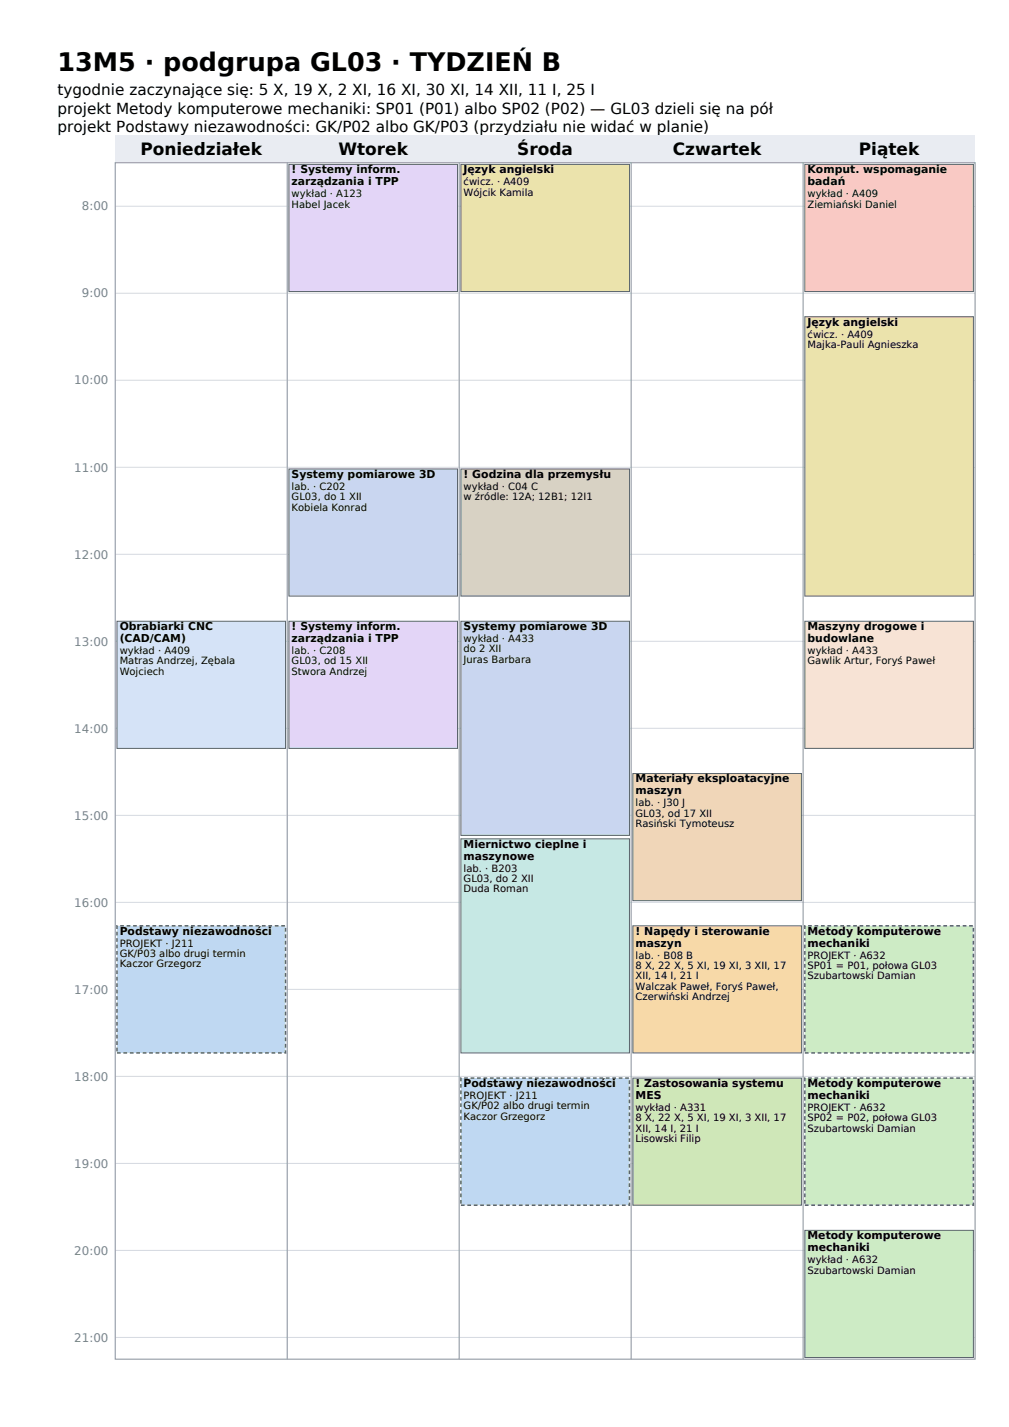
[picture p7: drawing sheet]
<svg xmlns="http://www.w3.org/2000/svg" width="210mm" height="297mm" viewBox="0 0 210 297" stroke-linecap="round" stroke-linejoin="round" font-family="sans-serif">
<defs><g id="words">
<text font-size="5.3" x="12" y="14.8">13M5 · podgrupa GL03 · TYDZIEŃ B</text>
<g font-size="3.5">
<text x="29.2" y="32.3">Poniedziałek</text>
<text x="70.4" y="32.3">Wtorek</text>
<text x="107.7" y="32.3">Środa</text>
<text x="140" y="32.3">Czwartek</text>
<text x="178.7" y="32.3">Piątek</text>
</g>
<g font-size="3.2">
<text x="12" y="19.8">tygodnie zaczynające się: 5 X, 19 X, 2 XI, 16 XI, 30 XI, 14 XII, 11 I, 25 I</text>
<text x="12" y="23.6">projekt Metody komputerowe mechaniki: SP01 (P01) albo SP02 (P02) — GL03 dzieli się na pół</text>
<text x="12" y="27.5">projekt Podstawy niezawodności: GK/P02 albo GK/P03 (przydziału nie widać w planie)</text>
</g>
<g font-size="2.5" fill="#7a8189">
<text x="17" y="43.8">8:00</text>
<text x="17" y="61.9">9:00</text>
<text x="15.5" y="80">10:00</text>
<text x="15.5" y="98.1">11:00</text>
<text x="15.5" y="116.2">12:00</text>
<text x="15.5" y="134.4">13:00</text>
<text x="15.5" y="152.5">14:00</text>
<text x="15.5" y="170.6">15:00</text>
<text x="15.5" y="188.7">16:00</text>
<text x="15.5" y="206.8">17:00</text>
<text x="15.5" y="224.9">18:00</text>
<text x="15.5" y="243">19:00</text>
<text x="15.5" y="261.1">20:00</text>
<text x="15.5" y="279.2">21:00</text>
</g>
<g font-size="2.3">
<text x="60.7" y="36.1">! Systemy inform.</text>
<text x="60.7" y="38.6">zarządzania i TPP</text>
<text x="96.5" y="36.1">Język angielski</text>
<text x="168.1" y="36.1">Komput. wspomaganie</text>
<text x="168.1" y="38.6">badań</text>
<text x="168.1" y="67.7">Język angielski</text>
<text x="60.7" y="99.4">Systemy pomiarowe 3D</text>
<text x="96.5" y="99.4">! Godzina dla przemysłu</text>
<text x="24.9" y="131.1">Obrabiarki CNC</text>
<text x="60.7" y="131.1">! Systemy inform.</text>
<text x="96.5" y="131.1">Systemy pomiarowe 3D</text>
<text x="168.1" y="131.1">Maszyny drogowe i</text>
<text x="24.9" y="133.6">(CAD/CAM)</text>
<text x="60.7" y="133.6">zarządzania i TPP</text>
<text x="168.1" y="133.6">budowlane</text>
<text x="132.3" y="162.8">Materiały eksploatacyjne</text>
<text x="132.3" y="165.3">maszyn</text>
<text x="96.5" y="176.4">Miernictwo cieplne i</text>
<text x="96.5" y="178.9">maszynowe</text>
<text x="24.9" y="194.5">Podstawy niezawodności</text>
<text x="132.3" y="194.5">! Napędy i sterowanie</text>
<text x="132.3" y="197">maszyn</text>
<text x="168.1" y="194.5">Metody komputerowe</text>
<text x="168.1" y="197">mechaniki</text>
<text x="96.5" y="226.2">Podstawy niezawodności</text>
<text x="132.3" y="226.2">! Zastosowania systemu</text>
<text x="168.1" y="226.2">Metody komputerowe</text>
<text x="132.3" y="228.7">MES</text>
<text x="168.1" y="228.7">mechaniki</text>
<text x="168.1" y="257.9">Metody komputerowe</text>
<text x="168.1" y="260.4">mechaniki</text>
</g>
<g font-size="2.1">
<text x="60.7" y="41.1">wykład · A123</text>
<text x="96.5" y="38.6">ćwicz. · A409</text>
<text x="96.5" y="40.7">Wójcik Kamila</text>
<text x="168.1" y="41.1">wykład · A409</text>
<text x="60.7" y="43.2">Habel Jacek</text>
<text x="168.1" y="43.2">Ziemiański Daniel</text>
<text x="168.1" y="70.3">ćwicz. · A409</text>
<text x="168.1" y="72.4">Majka-Pauli Agnieszka</text>
<text x="60.7" y="101.9">lab. · C202</text>
<text x="96.5" y="101.9">wykład · C04 C</text>
<text x="60.7" y="104.1">GL03, do 1 XII</text>
<text x="60.7" y="106.2">Kobiela Konrad</text>
<text x="96.5" y="104.1">w źródle: 12A; 12B1; 12I1</text>
<text x="24.9" y="136.1">wykład · A409</text>
<text x="60.7" y="136.1">lab. · C208</text>
<text x="96.5" y="133.6">wykład · A433</text>
<text x="96.5" y="135.8">do 2 XII</text>
<text x="96.5" y="137.9">Juras Barbara</text>
<text x="168.1" y="136.1">wykład · A433</text>
<text x="24.9" y="138.3">Matras Andrzej, Zębala</text>
<text x="24.9" y="140.4">Wojciech</text>
<text x="60.7" y="138.3">GL03, od 15 XII</text>
<text x="60.7" y="140.4">Stwora Andrzej</text>
<text x="168.1" y="138.3">Gawlik Artur, Foryś Paweł</text>
<text x="132.3" y="167.8">lab. · J30 J</text>
<text x="132.3" y="170">GL03, od 17 XII</text>
<text x="132.3" y="172.1">Rasiński Tymoteusz</text>
<text x="96.5" y="181.4">lab. · B203</text>
<text x="96.5" y="183.6">GL03, do 2 XII</text>
<text x="96.5" y="185.7">Duda Roman</text>
<text x="24.9" y="197">PROJEKT · J211</text>
<text x="24.9" y="199.2">GK/P03 albo drugi termin</text>
<text x="24.9" y="201.3">Kaczor Grzegorz</text>
<text x="132.3" y="199.5">lab. · B08 B</text>
<text x="132.3" y="201.7">8 X, 22 X, 5 XI, 19 XI, 3 XII, 17</text>
<text x="132.3" y="203.8">XII, 14 I, 21 I</text>
<text x="168.1" y="199.5">PROJEKT · A632</text>
<text x="168.1" y="201.7">SP01 = P01, połowa GL03</text>
<text x="168.1" y="203.8">Szubartowski Damian</text>
<text x="132.3" y="206">Walczak Paweł, Foryś Paweł,</text>
<text x="132.3" y="208.1">Czerwiński Andrzej</text>
<text x="96.5" y="228.7">PROJEKT · J211</text>
<text x="96.5" y="230.9">GK/P02 albo drugi termin</text>
<text x="96.5" y="233">Kaczor Grzegorz</text>
<text x="132.3" y="231.2">wykład · A331</text>
<text x="132.3" y="233.4">8 X, 22 X, 5 XI, 19 XI, 3 XII, 17</text>
<text x="168.1" y="231.2">PROJEKT · A632</text>
<text x="168.1" y="233.4">SP02 = P02, połowa GL03</text>
<text x="132.3" y="235.5">XII, 14 I, 21 I</text>
<text x="132.3" y="237.7">Lisowski Filip</text>
<text x="168.1" y="235.5">Szubartowski Damian</text>
<text x="168.1" y="262.9">wykład · A632</text>
<text x="168.1" y="265.1">Szubartowski Damian</text>
</g>
</g></defs>
<g fill="#e9ecf2">
<path d="M24 28.2h35.8v5.7h-35.8z" fill-rule="evenodd"/>
<path d="M59.8 28.2h35.8v5.7h-35.8z" fill-rule="evenodd"/>
<path d="M95.6 28.2h35.8v5.7h-35.8z" fill-rule="evenodd"/>
<path d="M131.4 28.2h35.8v5.7h-35.8z" fill-rule="evenodd"/>
<path d="M167.2 28.2h35.7v5.7h-35.7z" fill-rule="evenodd"/>
</g>
<g fill="none" stroke="#d5d9e0" stroke-width=".21">
<path d="M24 42.9h178.9M24 61h178.9M24 79.1h178.9M24 97.3h178.9M24 115.4h178.9M24 133.5h178.9M24 151.6h178.9M24 169.7h178.9M24 187.8h178.9M24 205.9h178.9M24 224h178.9M24 242.1h178.9"/>
<path d="M24 260.3h178.9M24 278.4h178.9"/>
</g>
<path d="M24 33.9h178.9v249h-178.9zM59.8 33.9v249M95.6 33.9v249M131.4 33.9v249M167.2 33.9v249" fill="none" stroke="#9aa1aa" stroke-width=".25"/>
<path d="M24.3 129.3h35.1v26.5h-35.1z" fill-rule="evenodd" fill="#d5e3f7" stroke="#5b6470" stroke-width=".21"/>
<path d="M24.3 192.7h35.1v26.4h-35.1z" fill-rule="evenodd" fill="#bfd8f2" stroke="#5b6470" stroke-width=".32" stroke-dasharray=".8 .6" stroke-linecap="butt"/>
<path d="M60.1 34.2h35.1v26.5h-35.1z" fill-rule="evenodd" fill="#e3d5f7" stroke="#5b6470" stroke-width=".21"/>
<path d="M60.1 97.6h35.1v26.5h-35.1z" fill-rule="evenodd" fill="#c9d6f0" stroke="#5b6470" stroke-width=".21"/>
<path d="M60.1 129.3h35.1v26.5h-35.1z" fill-rule="evenodd" fill="#e3d5f7" stroke="#5b6470" stroke-width=".21"/>
<path d="M95.9 34.2h35.1v26.5h-35.1z" fill-rule="evenodd" fill="#ebe3ac" stroke="#5b6470" stroke-width=".21"/>
<path d="M95.9 97.6h35.1v26.5h-35.1z" fill-rule="evenodd" fill="#d8d2c4" stroke="#5b6470" stroke-width=".21"/>
<path d="M95.9 129.3h35.1v44.6h-35.1z" fill-rule="evenodd" fill="#c9d6f0" stroke="#5b6470" stroke-width=".21"/>
<path d="M95.9 174.6h35.1v44.5h-35.1z" fill-rule="evenodd" fill="#c6e8e4" stroke="#5b6470" stroke-width=".21"/>
<path d="M95.9 224.4h35.1v26.4h-35.1z" fill-rule="evenodd" fill="#bfd8f2" stroke="#5b6470" stroke-width=".32" stroke-dasharray=".8 .6" stroke-linecap="butt"/>
<path d="M131.7 161h35.1v26.5h-35.1z" fill-rule="evenodd" fill="#f0d6b8" stroke="#5b6470" stroke-width=".21"/>
<path d="M131.7 192.7h35.1v26.4h-35.1z" fill-rule="evenodd" fill="#f7d9a8" stroke="#5b6470" stroke-width=".21"/>
<path d="M131.7 224.4h35.1v26.4h-35.1z" fill-rule="evenodd" fill="#cfe7b8" stroke="#5b6470" stroke-width=".21"/>
<path d="M167.5 34.2h35.1v26.5h-35.1z" fill-rule="evenodd" fill="#f9c9c4" stroke="#5b6470" stroke-width=".21"/>
<path d="M167.5 65.9h35.1v58.2h-35.1z" fill-rule="evenodd" fill="#ebe3ac" stroke="#5b6470" stroke-width=".21"/>
<path d="M167.5 129.3h35.1v26.5h-35.1z" fill-rule="evenodd" fill="#f7e3d5" stroke="#5b6470" stroke-width=".21"/>
<g fill="#cdebc5" stroke="#5b6470" stroke-width=".32" stroke-dasharray=".8 .6" stroke-linecap="butt">
<path d="M167.5 192.7h35.1v26.4h-35.1z" fill-rule="evenodd"/>
<path d="M167.5 224.4h35.1v26.4h-35.1z" fill-rule="evenodd"/>
</g>
<path d="M167.5 256.1h35.1v26.4h-35.1z" fill-rule="evenodd" fill="#cdebc5" stroke="#5b6470" stroke-width=".21"/>
<use href="#words"/>
</svg>
